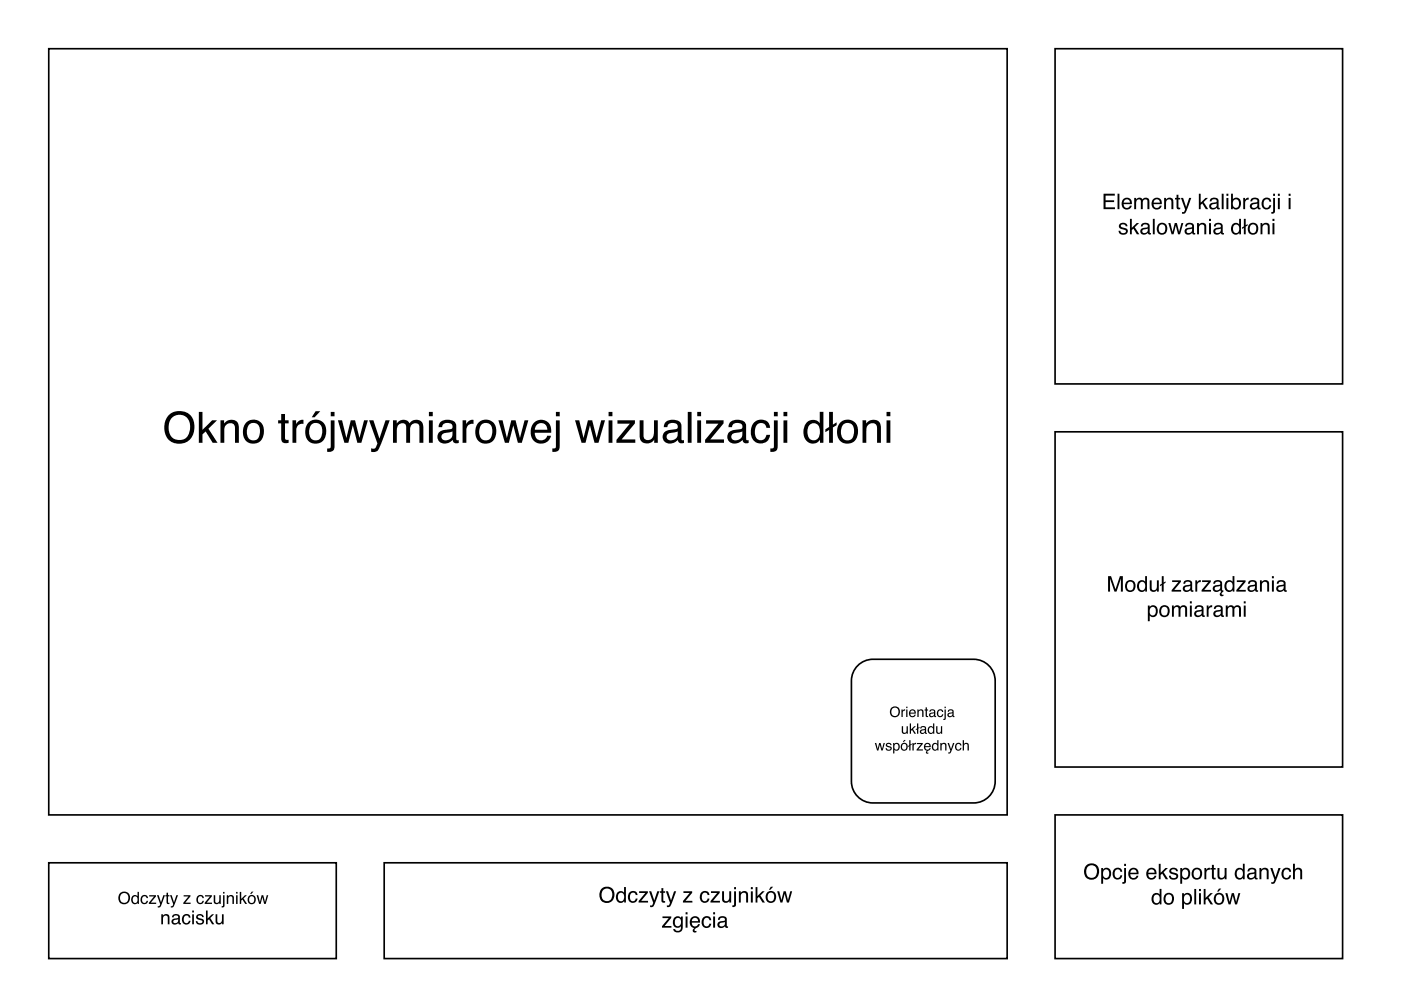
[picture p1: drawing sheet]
<svg xmlns="http://www.w3.org/2000/svg" width="297mm" height="210mm" viewBox="0 0 297 210" stroke-linecap="round" stroke-linejoin="round" font-family="sans-serif">
<path d="M10.3 10.3h203.2v162.6h-203.2z" fill="none" stroke="#000" stroke-width=".35"/>
<path d="M35.8 88.1a3.2 3.2 0 0 1 3.8-.5 3.2 3.2 0 0 1 1.6 3.5 3.2 3.2 0 0 1-3.7 3 3.2 3.2 0 0 1-2.6-3.9l.4-1.4zM36.4 88.7a3.2 3.2 0 0 0 .5 4.4 2.27 2.27 0 0 0 3.4-2.1 2.33 2.33 0 0 0-1.1-2.7 2.33 2.33 0 0 0-2.8 .4zM42.2 87.4h.7v3.8l2.1-2h1l-1.8 1.8 1.9 3h-1l-1.5-2.5-.7 .7v1.8h-.7zM46.7 89.2h.8v.6a1.78 1.78 0 0 1 3 .2l.1 4h-.8v-3.1a1.1 1.1 0 0 0-.9-1.1 1.1 1.1 0 0 0-1.2 .8l-.1 3.4h-.9zM52.9 90a2.39 2.39 0 0 0 .2 3.3 1.39 1.39 0 0 0 2-1.5 1.53 1.53 0 0 0-.4-1.6 1.53 1.53 0 0 0-1.6-.3zM52.1 89.7a2.26 2.26 0 0 1 2.8-.4 2.26 2.26 0 0 1 1 2.6 2.26 2.26 0 0 1-2.6 2.2 2.26 2.26 0 0 1-1.8-2.9l.2-.8zM59.6 87.8h.8v1.4h.8v.6h-.8v3.1a.64 .64 0 0 0 .8 .4v.7a1.06 1.06 0 0 1-1.6-1v-3.2h-.6v-.6h.6zM62 89.2h.8v.8a1.4 1.4 0 0 1 1.5-.9v.8a1.23 1.23 0 0 0-1.5 1.3v2.8h-.8zM66.1 90a2.39 2.39 0 0 0 .2 3.3 1.39 1.39 0 0 0 2-1.5 1.53 1.53 0 0 0-.3-1.6 1.53 1.53 0 0 0-1.7-.3zM65.3 89.7a2.26 2.26 0 0 1 2.8-.4 2.26 2.26 0 0 1 1 2.6 2.26 2.26 0 0 1-2.6 2.2 2.26 2.26 0 0 1-1.8-2.9l.2-.8zM66.9 87.2h1l-1.2 1.3h-.6zM70.1 87.4h.8v.9h-.8zM70.1 89.2h.8v5.5a1.17 1.17 0 0 1-1.5 1.2v-.7l.6-.1 .1-.3zM71.6 89.2h.9l.9 3.7 1-3.7h.9l.9 3.7 1-3.7h.8l-1.4 4.8h-.8l-1-3.7-.9 3.7h-.9zM78.3 89.2h.9l1.2 3.9 1.3-3.9h.9l-1.3 3.7a5.6 5.6 0 0 1-1.5 2.9h-1.1v-.7a.81 .81 0 0 0 1.2-.7l.1-.3zM83.3 89.2h.8v.6a1.56 1.56 0 0 1 2.7 0 1.58 1.58 0 0 1 1.9-.7 1.58 1.58 0 0 1 1.1 1.7v3.2h-.9v-3.4a.98 .98 0 0 0-1.1-.8 .98 .98 0 0 0-.8 1l-.1 3.2h-.8v-3.2a.93 .93 0 0 0-.6-1 .93 .93 0 0 0-1.2 .6l-.2 .6v3h-.8zM90.9 89.2h.9v4.8h-.9zM90.9 87.4h.9v.9h-.9zM93.7 92.2a.87 .87 0 0 0 .2 1.1 .87 .87 0 0 0 1.1 0 1.39 1.39 0 0 0 .9-1.8l-1.8 .4zM93.3 89.6a2.43 2.43 0 0 1 3.3 .2l.1 .6v2.8l.2 .2h.4v.6a.85 .85 0 0 1-1.3-.7 1.82 1.82 0 0 1-3.2-.3 1.46 1.46 0 0 1 1.4-1.8l1.3-.1a.68 .68 0 0 0 .4-.9 .68 .68 0 0 0-.7-.4 1.02 1.02 0 0 0-1.5 .8h-.7zM98.1 89.2h.7v.8a1.4 1.4 0 0 1 1.6-.9l-.1 .8a1.23 1.23 0 0 0-1.4 1.3v2.8h-.8zM102.1 90a2.39 2.39 0 0 0 .3 3.3 1.39 1.39 0 0 0 2-1.5 1.53 1.53 0 0 0-.4-1.6 1.53 1.53 0 0 0-1.6-.3zM101.4 89.7a2.26 2.26 0 0 1 2.7-.4 2.26 2.26 0 0 1 1.1 2.6 2.26 2.26 0 0 1-2.6 2.2 2.26 2.26 0 0 1-1.8-2.9l.2-.8zM105.7 89.2h.8l1 3.7 .9-3.7h.9l.9 3.7 1-3.7h.8l-1.4 4.8h-.8l-1-3.7-.9 3.7h-.9zM113.1 89.8a2.19 2.19 0 0 1 2.7-.5 2.19 2.19 0 0 1 1.1 2.5h-3.5a1.36 1.36 0 0 0 1 1.6 1.36 1.36 0 0 0 1.6-.9h.8a2.23 2.23 0 0 1-2.8 1.5 2.23 2.23 0 0 1-1.5-2.8l.2-.8zM113.8 90.2l-.4 1h2.7a1.31 1.31 0 0 0-.8-1.3 1.31 1.31 0 0 0-1.5 .3zM117.9 87.4h.8v.9h-.8zM117.9 89.2h.8v5.5a1.17 1.17 0 0 1-1.6 1.2v-.7l.7-.1 .1-.3zM121.9 89.2h.9l.9 3.7 1-3.7h.9l.9 3.7 1-3.7h.8l-1.4 4.8h-.8l-1-3.7-1 3.7h-.8zM129 89.2h.8v4.8h-.8zM129 87.4h.8v.9h-.8zM130.9 89.2h3.7v.6l-2.8 3.4h2.9v.8h-4v-.7l2.8-3.4h-2.6zM135.6 89.2h.8v3.1a1.07 1.07 0 0 0 1.1 1.1 1.07 1.07 0 0 0 1.1-1l.1-3.2h.8v4.8h-.8v-.8a1.69 1.69 0 0 1-1.6 .9 1.69 1.69 0 0 1-1.4-1.1zM141.5 92.2a.87 .87 0 0 0 .1 1.1 .87 .87 0 0 0 1.1 0 1.39 1.39 0 0 0 1-1.8l-1.8 .4zM141.1 89.6a2.43 2.43 0 0 1 3.3 .2l.1 .6v2.8l.1 .2h.4v.6a.85 .85 0 0 1-1.3-.7 1.82 1.82 0 0 1-3.2-.3 1.46 1.46 0 0 1 1.5-1.8l1.3-.1a.68 .68 0 0 0 .4-.9 .68 .68 0 0 0-.8-.4 1.02 1.02 0 0 0-1.4 .8h-.8zM145.8 87.4h.8v6.6h-.8zM147.8 89.2h.8v4.8h-.8zM147.8 87.4h.8v.9h-.8zM149.7 89.2h3.7v.6l-2.8 3.4h2.9v.8h-4v-.7l2.8-3.4h-2.6zM155.2 92.2a.87 .87 0 0 0 .1 1.1 .87 .87 0 0 0 1.2 0 1.39 1.39 0 0 0 .9-1.8l-1.8 .4zM154.8 89.6a2.43 2.43 0 0 1 3.3 .2l.1 .6v2.8l.1 .2h.4v.6a.85 .85 0 0 1-1.3-.7 1.82 1.82 0 0 1-3.2-.3 1.46 1.46 0 0 1 1.5-1.8l1.3-.1a.68 .68 0 0 0 .4-.9 .68 .68 0 0 0-.8-.4 1.02 1.02 0 0 0-1.4 .8h-.8zM159.8 89.7a1.97 1.97 0 0 1 2.1-.6 1.97 1.97 0 0 1 1.4 1.7h-.8a1.21 1.21 0 0 0-1.3-1 1.21 1.21 0 0 0-1.1 1.2 1.7 1.7 0 0 0 1.2 2.4 1.21 1.21 0 0 0 1.2-1.1h.8a2.07 2.07 0 0 1-2.4 1.8 2.07 2.07 0 0 1-1.7-2.4l.2-1.3zM164.1 87.4h.8v.9h-.8zM164.1 89.2h.8v5.5a1.17 1.17 0 0 1-1.6 1.2v-.7l.7-.1 .1-.3zM166.1 89.2h.8v4.8h-.8zM166.1 87.4h.8v.9h-.8zM171.8 90a2.32 2.32 0 0 0 .1 3.3 1.42 1.42 0 0 0 1.5-.3 1.42 1.42 0 0 0 .4-1.4 1.36 1.36 0 0 0-.5-1.5 1.36 1.36 0 0 0-1.5-.1zM171.1 89.6a1.81 1.81 0 0 1 2.7 .2v-2.4h.8v6.6h-.7v-.7a1.92 1.92 0 0 1-2.2 .7 1.92 1.92 0 0 1-1.3-1.9l.1-1.6zM175.8 87.4h.8v2.7l.8-.5v.6l-.8 .5v3.3h-.8v-2.8l-.8 .5v-.6l.8-.5zM178.8 90a2.39 2.39 0 0 0 .3 3.3 1.39 1.39 0 0 0 2-1.5 1.53 1.53 0 0 0-.4-1.6 1.53 1.53 0 0 0-1.6-.3zM178.1 89.7a2.26 2.26 0 0 1 2.7-.4 2.26 2.26 0 0 1 1.1 2.6 2.26 2.26 0 0 1-2.6 2.2 2.26 2.26 0 0 1-1.8-2.9l.2-.8zM182.9 89.2h.7v.6a1.78 1.78 0 0 1 3.1 .2l.1 4h-.8v-3.1a1.1 1.1 0 0 0-1-1.1 1.1 1.1 0 0 0-1.2 .8l-.1 3.4h-.8zM188 89.2h.8v4.8h-.8zM188 87.4h.8v.9h-.8z" fill="#000"/>
<path d="M223.7 10.3h61v71.2h-61z" fill="#fff"/>
<path d="M223.7 10.3h61v71.2h-61z" fill="none" stroke="#000" stroke-width=".35"/>
<g fill="#000">
<path d="M234 41.1h2.4v.4h-2v1h1.8v.4h-1.8v1.1h2v.4h-2.4zM236.9 41.1h.4v3.3h-.4zM238.1 42.3a1.1 1.1 0 0 1 1.4-.2 1.1 1.1 0 0 1 .5 1.2h-1.8a.68 .68 0 0 0 .5 .8 .68 .68 0 0 0 .9-.5h.4a1.15 1.15 0 0 1-1.6 .8 1.15 1.15 0 0 1-.5-1.7zM238.4 42.5l-.2 .5h1.4a.66 .66 0 0 0-.4-.7 .66 .66 0 0 0-.8 .2zM240.5 42h.4v.3a.78 .78 0 0 1 1.3 0 .79 .79 0 0 1 1-.4 .79 .79 0 0 1 .5 .9v1.6h-.4v-1.7a.51 .51 0 0 0-.7-.4 .51 .51 0 0 0-.3 .7v1.4h-.4v-1.6a.53 .53 0 0 0-.7-.5 .53 .53 0 0 0-.3 .8v1.3h-.4zM244.5 42.3a1.1 1.1 0 0 1 1.3-.2 1.1 1.1 0 0 1 .5 1.2h-1.7a.68 .68 0 0 0 .5 .8 .68 .68 0 0 0 .8-.5h.4a1.15 1.15 0 0 1-1.6 .8 1.15 1.15 0 0 1-.5-1.7zM244.8 42.5l-.2 .5h1.3a.66 .66 0 0 0-.4-.7 .66 .66 0 0 0-.7 .2zM246.8 42h.4v.3a.85 .85 0 0 1 1-.3 .85 .85 0 0 1 .6 .8v1.6h-.4v-1.5a.59 .59 0 0 0-.8-.6 .59 .59 0 0 0-.4 .8v1.3h-.4zM249.4 41.3h.5v.7h.3v.3h-.3v1.6v.1l.3 .1v.3a.57 .57 0 0 1-.8-.5v-1.6h-.3v-.3h.3zM250.4 42h.4l.7 1.9 .6-1.9h.5l-.6 1.6a3 3 0 0 1-.9 1.7h-.5v-.3h.4l.3-.6zM254.2 41.1h.4v1.9l1-1h.5l-.9 .9 1 1.5h-.6l-.7-1.2-.3 .3v.9h-.4zM256.8 43.5a.57 .57 0 0 0 .6 .6 .57 .57 0 0 0 .6-.6v-.3zM256.6 42.2a1.03 1.03 0 0 1 1.8 .4v1.4l.2 .1v.3a.45 .45 0 0 1-.6-.3 .82 .82 0 0 1-1.2 .3 .82 .82 0 0 1-.2-1.2l1.3-.4a.54 .54 0 0 0-.5-.6 .54 .54 0 0 0-.5 .5h-.4zM259 41.1h.4v3.3h-.4zM260 42h.4v2.4h-.4zM260 41.1h.4v.5h-.4zM261 41.1h.4v1.2a1.03 1.03 0 0 1 1.3-.2 1.03 1.03 0 0 1 .4 1.3 .96 .96 0 0 1-.6 1 .96 .96 0 0 1-1.1-.3v.3h-.4zM261.6 42.5a.93 .93 0 0 0-.2 1 .93 .93 0 0 0 .9 .6 1.01 1.01 0 0 0-.2-1.8zM263.6 42h.4v.4l.3-.4 .5-.1-.1 .5a.62 .62 0 0 0-.7 .6v1.4h-.4zM265.5 43.5a.57 .57 0 0 0 .6 .6 .57 .57 0 0 0 .5-.6v-.3zM265.2 42.2a1.03 1.03 0 0 1 1.8 .4v1.4l.2 .1v.3a.45 .45 0 0 1-.6-.3 .82 .82 0 0 1-1.1 .3 .82 .82 0 0 1-.3-1.2l1.4-.4a.54 .54 0 0 0-.5-.6 .54 .54 0 0 0-.6 .5h-.4zM267.8 42.3a.98 .98 0 0 1 1-.4 .98 .98 0 0 1 .7 .9h-.4a.62 .62 0 0 0-.7-.5 .62 .62 0 0 0-.5 .7 .69 .69 0 0 0 .2 .9 .69 .69 0 0 0 .9-.1l.1-.3h.4a1.06 1.06 0 0 1-1.3 .9 1.06 1.06 0 0 1-.7-1.4zM269.9 41.1h.4v.5h-.4zM269.9 42h.4v2.7a.6 .6 0 0 1-.8 .6v-.3l.4-.1zM270.9 42h.4v2.4h-.4zM270.9 41.1h.4v.5h-.4zM273.2 42h.4v2.4h-.4zM273.2 41.1h.4v.5h-.4z"/>
<path d="M237.5 47.5a.96 .96 0 0 1 1.5 .5h-.3a.5 .5 0 0 0-.6-.4 .5 .5 0 0 0-.4 .5l.2 .1a1.02 1.02 0 0 1 1.2 1 1.03 1.03 0 0 1-1.1 .6 1.03 1.03 0 0 1-.8-.8h.3a.58 .58 0 0 0 .6 .5 .58 .58 0 0 0 .6-.6l-.2-.1a1.04 1.04 0 0 1-1.3-1zM239.6 46.4h.4v1.9l1-1h.5l-.9 .9 1 1.5h-.6l-.7-1.2-.3 .3v.9h-.4zM242.2 48.9a.57 .57 0 0 0 .6 .6 .57 .57 0 0 0 .6-.7v-.3zM242 47.6a1.03 1.03 0 0 1 1.8 .3v1.5h.2v.3a.45 .45 0 0 1-.6-.3 .82 .82 0 0 1-1.2 .3 .82 .82 0 0 1-.2-1.1l1.3-.5a.54 .54 0 0 0-.5-.5 .54 .54 0 0 0-.5 .5h-.4zM244.4 46.4h.4v3.3h-.4zM246 47.7a.9 .9 0 0 0-.3 1.2 .9 .9 0 0 0 1.1 .4 1.02 1.02 0 0 0-.4-1.7zM245.6 47.6a1.2 1.2 0 0 1 1.6 0 1.2 1.2 0 0 1 .1 1.6 1.16 1.16 0 0 1-1.6 .4 1.16 1.16 0 0 1-.4-1.6zM247.7 47.3h.4l.5 1.9 .5-1.9h.4l.5 1.9 .5-1.9h.4l-.7 2.4h-.4l-.5-1.8-.5 1.8h-.4zM251.6 48.9a.57 .57 0 0 0 .6 .6 .57 .57 0 0 0 .5-.7v-.3zM251.4 47.6a1.03 1.03 0 0 1 1.7 .3l.1 1.5h.2v.3a.45 .45 0 0 1-.6-.3 .82 .82 0 0 1-1.2 .3 .82 .82 0 0 1-.2-1.1l1.3-.5a.54 .54 0 0 0-.5-.5 .54 .54 0 0 0-.6 .5h-.3zM253.8 47.3h.4v.4a.85 .85 0 0 1 1-.4 .85 .85 0 0 1 .5 .9v1.5h-.4v-1.5a.59 .59 0 0 0-.7-.5 .59 .59 0 0 0-.4 .8v1.2h-.4zM256.3 47.3h.4v2.4h-.4zM256.3 46.4h.4v.5h-.4zM257.7 48.9a.57 .57 0 0 0 .6 .6 .57 .57 0 0 0 .5-.7v-.3zM257.5 47.6a1.03 1.03 0 0 1 1.7 .3v1.5h.3v.3a.45 .45 0 0 1-.6-.3 .82 .82 0 0 1-1.2 .3 .82 .82 0 0 1-.3-1.1l1.4-.5a.54 .54 0 0 0-.5-.5 .54 .54 0 0 0-.6 .5h-.3zM261.6 47.9a.87 .87 0 0 0-.2 1 .87 .87 0 0 0 1 .4 .94 .94 0 0 0 .3-1 .94 .94 0 0 0-.8-.6zM261.5 47.5l.7-.2 .5 .3v-1.2h.4v3.3h-.3v-.3a.98 .98 0 0 1-1.3 .3 .98 .98 0 0 1-.5-1.1l.1-.7zM263.7 46.4h.4v1.4l.4-.3v.3l-.4 .3v1.6h-.4v-1.4l-.4 .3v-.3l.4-.3zM265.3 47.7a.9 .9 0 0 0-.3 1.2 .9 .9 0 0 0 1.1 .4 1.02 1.02 0 0 0-.4-1.7zM264.9 47.6a1.2 1.2 0 0 1 1.6 0 1.2 1.2 0 0 1 .1 1.6 1.16 1.16 0 0 1-1.6 .4 1.16 1.16 0 0 1-.4-1.6zM267.3 47.3h.3v.4a.85 .85 0 0 1 1-.4 .85 .85 0 0 1 .6 .9v1.5h-.4v-1.5a.59 .59 0 0 0-.7-.5 .59 .59 0 0 0-.4 .8v1.2h-.4zM269.8 47.3h.4v2.4h-.4zM269.8 46.4h.4v.5h-.4z"/>
</g>
<path d="M223.7 91.6h61v71.1h-61z" fill="#fff"/>
<path d="M223.7 91.6h61v71.1h-61z" fill="none" stroke="#000" stroke-width=".35"/>
<g fill="#000">
<path d="M234.9 122.2h.7l.9 2.8 .9-2.8h.7v3.3h-.5l.1-2.7-1 2.7h-.4l-1-2.7 .1 2.7h-.5zM239.2 123.5a.9 .9 0 0 0-.3 1.2 .9 .9 0 0 0 1.2 .4 1.02 1.02 0 0 0-.5-1.7zM238.8 123.4a1.2 1.2 0 0 1 1.7 0 1.2 1.2 0 0 1 .1 1.6 1.16 1.16 0 0 1-1.6 .4 1.16 1.16 0 0 1-.4-1.6zM241.7 123.7a.87 .87 0 0 0-.2 1 .87 .87 0 0 0 1 .4 .94 .94 0 0 0 .3-1 .94 .94 0 0 0-.8-.6zM241.5 123.3l.8-.2 .5 .3v-1.2h.4v3.3h-.4v-.3a.98 .98 0 0 1-1.2 .3 .98 .98 0 0 1-.5-1.1l.1-.7zM243.8 123.1h.4v1.6a.56 .56 0 0 0 .6 .5 .56 .56 0 0 0 .5-.7v-1.4h.4v2.4h-.4v-.3a.83 .83 0 0 1-.9 .4 .83 .83 0 0 1-.6-.8zM246.3 122.2h.4v1.4l.4-.3v.3l-.4 .3v1.6h-.4v-1.4l-.4 .3v-.3l.4-.3zM248.5 123.1h1.9v.4l-1.4 1.7h1.4v.3h-2v-.3l1.4-1.7h-1.3zM251.2 124.7a.57 .57 0 0 0 .6 .6 .57 .57 0 0 0 .6-.7v-.3zM251 123.4a1.03 1.03 0 0 1 1.8 .3v1.5h.2v.3a.45 .45 0 0 1-.6-.3 .82 .82 0 0 1-1.2 .3 .82 .82 0 0 1-.2-1.1l1.3-.4a.54 .54 0 0 0-.4-.6 .54 .54 0 0 0-.6 .5h-.4zM253.4 123.1h.4v.4l.4-.3 .4-.1v.4a.62 .62 0 0 0-.8 .6v1.4h-.4zM254.9 123.1h1.8v.4l-1.4 1.7h1.5v.3h-2v-.3l1.4-1.7h-1.3zM257.6 124.7a.57 .57 0 0 0 .6 .6 .57 .57 0 0 0 .5-.7v-.3zM257.4 123.4a1.03 1.03 0 0 1 1.7 .3v1.5h.3v.3a.45 .45 0 0 1-.7-.3 .82 .82 0 0 1-1.1 .3 .82 .82 0 0 1-.3-1.1l1.4-.4a.54 .54 0 0 0-.5-.6 .54 .54 0 0 0-.6 .5h-.4zM258.7 125.8l.4-.3h.3a.38 .38 0 0 0-.4 .3 .38 .38 0 0 0 .1 .4l.3-.1v.3a.47 .47 0 0 1-.6 0 .47 .47 0 0 1-.1-.6zM260.2 123.7a.87 .87 0 0 0-.2 1 .87 .87 0 0 0 1 .4 .94 .94 0 0 0 .4-1 .94 .94 0 0 0-.9-.6zM260.1 123.3l.7-.2 .5 .3v-1.2h.4v3.3h-.3v-.3a.98 .98 0 0 1-1.3 .3 .98 .98 0 0 1-.5-1.1l.1-.7zM262.2 123.1h1.9v.4l-1.4 1.7h1.4v.3h-2v-.3l1.4-1.7h-1.3zM264.9 124.7a.57 .57 0 0 0 .6 .6 .57 .57 0 0 0 .6-.7v-.3zM264.7 123.4a1.03 1.03 0 0 1 1.8 .3v1.5h.2v.3a.45 .45 0 0 1-.6-.3 .82 .82 0 0 1-1.1 .3 .82 .82 0 0 1-.3-1.1l1.4-.4a.54 .54 0 0 0-.5-.6 .54 .54 0 0 0-.6 .5h-.4zM267.1 123.1h.4v.4a.85 .85 0 0 1 1-.4 .85 .85 0 0 1 .6 .9v1.5h-.4v-1.5a.59 .59 0 0 0-.7-.5 .59 .59 0 0 0-.5 .8v1.2h-.4zM269.7 123.1h.4v2.4h-.4zM269.7 122.2h.4v.5h-.4zM271 124.7a.57 .57 0 0 0 .6 .6 .57 .57 0 0 0 .6-.7v-.3zM270.8 123.4a1.03 1.03 0 0 1 1.8 .3v1.5h.2v.3a.45 .45 0 0 1-.6-.3 .82 .82 0 0 1-1.2 .3 .82 .82 0 0 1-.2-1.1l1.4-.4a.54 .54 0 0 0-.5-.6 .54 .54 0 0 0-.6 .5h-.4z"/>
<path d="M244 128.9a1.02 1.02 0 0 0 .4 1.7 .96 .96 0 0 0 .7-.9 .96 .96 0 0 0-.7-.9zM243.4 128.5h.4v.3a.97 .97 0 0 1 1.1-.3 .97 .97 0 0 1 .6 1.1 1 1 0 0 1-.5 1.2 1 1 0 0 1-1.2-.2v1.2h-.4zM246.5 128.9a.9 .9 0 0 0-.3 1.1 .9 .9 0 0 0 1.1 .5 1.02 1.02 0 0 0-.4-1.8zM246.1 128.7a1.2 1.2 0 0 1 1.6 0 1.2 1.2 0 0 1 .1 1.7 1.16 1.16 0 0 1-1.6 .4 1.16 1.16 0 0 1-.4-1.6zM248.5 128.5h.4v.3a.78 .78 0 0 1 1.3 0 .79 .79 0 0 1 1-.4 .79 .79 0 0 1 .5 .9v1.6h-.4v-1.7a.51 .51 0 0 0-.7-.4 .51 .51 0 0 0-.3 .7v1.4h-.4v-1.6a.53 .53 0 0 0-.7-.5 .53 .53 0 0 0-.3 .8v1.3h-.4zM252.3 128.5h.4v2.4h-.4zM252.3 127.6h.4v.4h-.4zM253.6 130a.57 .57 0 0 0 .6 .6 .57 .57 0 0 0 .6-.6v-.4zM253.4 128.7a1.03 1.03 0 0 1 1.8 .4v1.4l.2 .1v.3a.45 .45 0 0 1-.6-.4 .82 .82 0 0 1-1.1 .4 .82 .82 0 0 1-.3-1.2l1.4-.4a.54 .54 0 0 0-.5-.6 .54 .54 0 0 0-.6 .5h-.4zM255.8 128.5h.4v.4l.4-.4 .4-.1v.4a.62 .62 0 0 0-.8 .7v1.4h-.4zM257.7 130a.57 .57 0 0 0 .6 .6 .57 .57 0 0 0 .5-.6v-.4zM257.5 128.7a1.03 1.03 0 0 1 1.7 .4v1.4l.3 .1v.3a.45 .45 0 0 1-.6-.4 .82 .82 0 0 1-1.2 .4 .82 .82 0 0 1-.3-1.2l1.4-.4a.54 .54 0 0 0-.5-.6 .54 .54 0 0 0-.6 .5h-.3zM259.9 128.5h.4v.3a.78 .78 0 0 1 1.3 0 .79 .79 0 0 1 1-.4 .79 .79 0 0 1 .5 .9v1.6h-.4v-1.7a.51 .51 0 0 0-.6-.4 .51 .51 0 0 0-.4 .7v1.4h-.4v-1.6a.53 .53 0 0 0-.7-.5 .53 .53 0 0 0-.3 .8v1.3h-.4zM263.7 128.5h.4v2.4h-.4zM263.7 127.6h.4v.4h-.4z"/>
</g>
<path d="M10.3 183.1h61v20.3h-61z" fill="#fff"/>
<path d="M10.3 183.1h61v20.3h-61z" fill="none" stroke="#000" stroke-width=".35"/>
<g fill="#000">
<path d="M25.5 189.4a1.33 1.33 0 0 1 2.1 .9 1.33 1.33 0 0 1-1.6 1.5 1.41 1.41 0 0 1-.5-2.4zM25.7 189.7a1.02 1.02 0 0 0-.1 1.4 1.02 1.02 0 0 0 1.3 .3 1.01 1.01 0 0 0 .2-1.4 1.01 1.01 0 0 0-1.4-.3zM28.3 190.3a.64 .64 0 0 0-.1 .9 .64 .64 0 0 0 .8 .2 .64 .64 0 0 0 .1-.9 .64 .64 0 0 0-.8-.2zM28.2 190l.6-.1 .4 .3v-1h.3v2.6h-.3v-.3a.81 .81 0 0 1-1.1 .2 .81 .81 0 0 1-.3-1.1zM30 190.1a.76 .76 0 0 1 .8-.2 .76 .76 0 0 1 .6 .6h-.3a.51 .51 0 0 0-.7-.3 .51 .51 0 0 0-.3 .7 .49 .49 0 0 0 .4 .7 .49 .49 0 0 0 .6-.5h.3a.84 .84 0 0 1-1.1 .7 .84 .84 0 0 1-.5-1.2zM31.6 189.9h1.5v.3l-1.1 1.3h1.1v.3h-1.5v-.3l1.1-1.3h-1.1zM33.3 189.9h.3l.5 1.5 .5-1.5h.4l-.8 2a.6 .6 0 0 1-.7 .6l-.1-.3h.4l.2-.4zM35.3 189.4h.3v.5h.3v.3h-.3v1.2l.3 .1v.3a.44 .44 0 0 1-.6-.4v-1.2h-.2v-.3h.2zM36 189.9h.4l.5 1.5 .5-1.5h.3l-.7 2a.6 .6 0 0 1-.7 .6l-.1-.3h.3l.2-.4zM38.9 189.9h1.5v.3l-1.1 1.3h1.1v.3h-1.5v-.3l1.1-1.3h-1.1zM41.9 190.1a.76 .76 0 0 1 .8-.2 .76 .76 0 0 1 .5 .6h-.3a.51 .51 0 0 0-.7-.3 .51 .51 0 0 0-.2 .7 .49 .49 0 0 0 .3 .7 .49 .49 0 0 0 .6-.5h.3a.84 .84 0 0 1-1.1 .7 .84 .84 0 0 1-.4-1.2zM43.5 189.9h1.4v.3l-1.1 1.3h1.2v.3h-1.6v-.3l1.1-1.3h-1zM45.3 189.9h.3v1.3a.47 .47 0 0 0 .7 .3 .47 .47 0 0 0 .2-.7v-.9h.3v1.9h-.3v-.3a.64 .64 0 0 1-.7 .3 .64 .64 0 0 1-.5-.6zM47.3 189.2h.3v.4h-.3zM47.3 189.9h.3v2.2a.47 .47 0 0 1-.6 .4v-.2l.3-.1zM48.1 189.9h.3v.3a.65 .65 0 0 1 .8-.3 .65 .65 0 0 1 .4 .7v1.2h-.3v-1.2a.46 .46 0 0 0-.6-.4 .46 .46 0 0 0-.3 .6v1h-.3zM50.1 189.9h.3v1.9h-.3zM50.1 189.2h.3v.4h-.3zM50.8 189.2h.3v1.5l.8-.8h.4l-.7 .7 .8 1.2h-.4l-.6-1-.3 .3v.7h-.3zM53.1 190.2a.67 .67 0 0 0-.3 1 .67 .67 0 0 0 1 .1 .67 .67 0 0 0 .1-.8 .67 .67 0 0 0-.8-.3zM52.7 190.1a.92 .92 0 0 1 1.3 .2 .92 .92 0 0 1 0 1.2 .92 .92 0 0 1-1.3 .1l-.2-.7zM53.4 189.2h.3l-.4 .5h-.3zM54.4 189.9h.3l.4 1.5 .4-1.5h.3l.4 1.5 .4-1.5h.3l-.6 1.9h-.3l-.4-1.5-.3 1.5h-.4z"/>
<path d="M34.2 194h.3v.3a.75 .75 0 0 1 .9-.4 .75 .75 0 0 1 .5 .8v1.4h-.3v-1.3a.53 .53 0 0 0-.7-.5 .53 .53 0 0 0-.3 .7v1.1h-.4zM36.8 195.4a.51 .51 0 0 0 .5 .5 .51 .51 0 0 0 .5-.6v-.3zM36.6 194.2a.92 .92 0 0 1 1.5 .3v1.3h.3v.3a.4 .4 0 0 1-.6-.3 .71 .71 0 0 1-1.1 .3 .71 .71 0 0 1 0-1.1l1.1-.3a.48 .48 0 0 0-.5-.5 .48 .48 0 0 0-.5 .4h-.3zM38.8 194.2a.87 .87 0 0 1 1-.3 .87 .87 0 0 1 .6 .8h-.4a.59 .59 0 0 0-.7-.4 .59 .59 0 0 0-.3 .8 .56 .56 0 0 0 .4 .7 .56 .56 0 0 0 .6-.4h.4a.96 .96 0 0 1-1.3 .7 .96 .96 0 0 1-.5-1.3zM40.7 194h.4v2.1h-.4zM40.7 193.2h.4v.4h-.4zM41.8 194.1a.86 .86 0 0 1 1.4 .5h-.3a.45 .45 0 0 0-.5-.4 .45 .45 0 0 0-.4 .4l.2 .2a.91 .91 0 0 1 1 .9 .92 .92 0 0 1-.9 .5 .92 .92 0 0 1-.8-.8h.4a.52 .52 0 0 0 .5 .5 .52 .52 0 0 0 .5-.5l-.1-.1a1.07 1.07 0 0 1-1.2-.9zM43.7 193.2h.3v1.7l.9-.9h.5l-.8 .8 .8 1.3h-.4l-.7-1.1-.3 .3v.8h-.3zM45.7 194h.4v1.4a.5 .5 0 0 0 .6 .4 .5 .5 0 0 0 .4-.6v-1.2h.3v2.1h-.3v-.3a.74 .74 0 0 1-.8 .3 .74 .74 0 0 1-.6-.7z"/>
</g>
<path d="M81.5 183.1h132v20.3h-132z" fill="#fff"/>
<path d="M81.5 183.1h132v20.3h-132z" fill="none" stroke="#000" stroke-width=".35"/>
<g fill="#000">
<path d="M127.6 188.5a1.69 1.69 0 0 1 2.2 .1 1.69 1.69 0 0 1 .3 2.2 1.64 1.64 0 0 1-2.2 .6 1.64 1.64 0 0 1-.7-2.2zM127.9 188.9a1.33 1.33 0 0 0-.3 1.6 1.33 1.33 0 0 0 1.6 .6 1.43 1.43 0 0 0 .6-1.5 1.43 1.43 0 0 0-1.1-1.1zM131.2 189.6a.87 .87 0 0 0-.2 1.1 .87 .87 0 0 0 1 .4 .94 .94 0 0 0 .3-1 .94 .94 0 0 0-.8-.7zM131.1 189.2l.7-.1 .5 .3v-1.2h.4v3.3h-.4v-.3a.98 .98 0 0 1-1.2 .3 .98 .98 0 0 1-.5-1.2l.1-.6zM133.4 189.4a.98 .98 0 0 1 1.1-.3 .98 .98 0 0 1 .7 .8h-.4a.62 .62 0 0 0-.7-.5 .62 .62 0 0 0-.5 .7 .69 .69 0 0 0 .1 1 .69 .69 0 0 0 1-.2l.1-.3h.4a1.06 1.06 0 0 1-1.4 .9 1.06 1.06 0 0 1-.7-1.4zM135.5 189.1h1.9v.3l-1.5 1.7h1.5v.4h-2v-.3l1.4-1.7h-1.3zM137.6 189.1h.5l.6 1.9 .7-1.9h.4l-.6 1.6a3 3 0 0 1-.9 1.7h-.5v-.3h.4l.3-.5zM140.2 188.4h.4v.7h.4v.3h-.4v1.6l.1 .2h.3v.3a.57 .57 0 0 1-.8-.5v-1.6h-.3v-.3h.3zM141.2 189.1h.4l.7 1.9 .6-1.9h.5l-.6 1.6a3 3 0 0 1-1 1.7h-.4v-.3h.4l.3-.5zM144.9 189.1h1.9v.3l-1.5 1.7h1.5v.4h-2v-.3l1.4-1.7h-1.3zM148.7 189.4a.98 .98 0 0 1 1-.3 .98 .98 0 0 1 .7 .8h-.4a.62 .62 0 0 0-.7-.5 .62 .62 0 0 0-.5 .7 .69 .69 0 0 0 .2 1 .69 .69 0 0 0 .9-.2l.1-.3h.4a1.06 1.06 0 0 1-1.3 .9 1.06 1.06 0 0 1-.7-1.4zM150.7 189.1h1.9v.3l-1.4 1.7h1.4v.4h-2v-.3l1.5-1.7h-1.4zM153.1 189.1h.4v1.6a.56 .56 0 0 0 .7 .5 .56 .56 0 0 0 .4-.7v-1.4h.4v2.4h-.4v-.4a.83 .83 0 0 1-.9 .4 .83 .83 0 0 1-.6-.8zM155.6 188.2h.4v.5h-.4zM155.6 189.1h.4v2.7a.6 .6 0 0 1-.7 .6v-.3l.3-.1zM156.7 189.1h.3v.3a.85 .85 0 0 1 1-.3 .85 .85 0 0 1 .6 .9v1.5h-.4v-1.5a.59 .59 0 0 0-.7-.6 .59 .59 0 0 0-.4 .8v1.3h-.4zM159.2 189.1h.4v2.4h-.4zM159.2 188.2h.4v.5h-.4zM160.2 188.2h.4v1.9l1-1h.5l-.9 .9 1 1.5h-.5l-.8-1.2-.3 .3v.9h-.4zM163 189.5a.9 .9 0 0 0-.3 1.2 .9 .9 0 0 0 1.2 .4 1.02 1.02 0 0 0-.5-1.7zM162.6 189.4a1.2 1.2 0 0 1 1.7 0 1.2 1.2 0 0 1 .1 1.6 1.16 1.16 0 0 1-1.6 .4 1.16 1.16 0 0 1-.4-1.6zM163.4 188.1h.5l-.6 .7h-.3zM164.8 189.1h.4l.5 1.9 .4-1.9h.5l.5 1.9 .5-1.9h.4l-.7 2.4h-.5l-.4-1.9-.5 1.9h-.4z"/>
<path d="M140.5 194.4h1.8v.4l-1.4 1.7h1.5v.3h-2v-.3l1.4-1.7h-1.3zM143 194.7a.9 .9 0 0 1 1.4 .1v-.3h.4v2.1a1.04 1.04 0 0 1-.8 1.2 1.04 1.04 0 0 1-1.3-.7h.4a.69 .69 0 0 0 1 .3 .69 .69 0 0 0 .3-.9 1.02 1.02 0 0 1-1.4 .2 1.02 1.02 0 0 1-.3-1.3zM143.3 194.9a.99 .99 0 0 0 .4 1.6 .92 .92 0 0 0 .7-.8 .92 .92 0 0 0-.7-1zM145.4 194.4h.4v2.4h-.4zM145.4 193.5h.4v.5h-.4zM146.6 194.7a1.1 1.1 0 0 1 1.3-.2 1.1 1.1 0 0 1 .5 1.3h-1.7a.68 .68 0 0 0 .5 .7 .68 .68 0 0 0 .8-.4h.4a1.15 1.15 0 0 1-1.6 .7 1.15 1.15 0 0 1-.5-1.6zM146.9 194.9l-.2 .5h1.3a.66 .66 0 0 0-.4-.6 .66 .66 0 0 0-.7 .1zM147 197.1l.3-.2h.3a.38 .38 0 0 0-.3 .2 .38 .38 0 0 0 .1 .4h.3v.3a.47 .47 0 0 1-.7 0 .47 .47 0 0 1 0-.7zM149.1 194.7a.98 .98 0 0 1 1-.3 .98 .98 0 0 1 .7 .8h-.4a.62 .62 0 0 0-.7-.5 .62 .62 0 0 0-.5 .8 .69 .69 0 0 0 .2 .9 .69 .69 0 0 0 .9-.1l.1-.3h.4a1.06 1.06 0 0 1-1.4 .9 1.06 1.06 0 0 1-.6-1.5zM151.2 194.4h.4v2.4h-.4zM151.2 193.5h.4v.5h-.4zM152.6 196a.57 .57 0 0 0 .6 .6 .57 .57 0 0 0 .5-.7v-.3zM152.4 194.7a1.03 1.03 0 0 1 1.7 .3v1.5h.3v.3a.45 .45 0 0 1-.7-.3 .82 .82 0 0 1-1.1 .3 .82 .82 0 0 1-.3-1.1l1.4-.4a.54 .54 0 0 0-.5-.6 .54 .54 0 0 0-.6 .5h-.4z"/>
</g>
<path d="M181.6 141.5a4.6 4.6 0 0 1 3.5-1.6h21.3a4.6 4.6 0 0 1 4.6 4.5v21.4a4.6 4.6 0 0 1-4.6 4.6h-21.3a4.6 4.6 0 0 1-4.6-4.6v-21.4a4.6 4.6 0 0 1 1.1-2.9z" fill="#fff"/>
<path d="M181.6 141.5a4.6 4.6 0 0 1 3.5-1.6h21.3a4.6 4.6 0 0 1 4.6 4.5v21.4a4.6 4.6 0 0 1-4.6 4.6h-21.3a4.6 4.6 0 0 1-4.6-4.6v-21.4a4.6 4.6 0 0 1 1.1-2.9z" fill="none" stroke="#000" stroke-width=".35"/>
<g fill="#000">
<path d="M185.5 157.6h.3l.3 1.3 .3-1.3h.3l.3 1.3 .3-1.3h.3l-.5 1.6h-.2l-.4-1.2-.3 1.2h-.3zM188 157.7a.64 .64 0 0 1 1 .4h-.2a.34 .34 0 0 0-.4-.3 .34 .34 0 0 0-.3 .3l.1 .1a.76 .76 0 0 1 .8 .8 .69 .69 0 0 1-.7 .3 .69 .69 0 0 1-.5-.6h.2a.39 .39 0 0 0 .4 .4 .39 .39 0 0 0 .4-.4l-.1-.1a.76 .76 0 0 1-.9-.7zM189.8 158a.56 .56 0 0 0-.2 .7 .56 .56 0 0 0 .8 .2 .56 .56 0 0 0 .1-.7 .56 .56 0 0 0-.7-.2zM189.4 157.6h.2v.3a.7 .7 0 0 1 1-.1 .7 .7 0 0 1 .1 .9 .62 .62 0 0 1-.4 .6 .62 .62 0 0 1-.7-.2v.8h-.2zM191.4 158a.56 .56 0 0 0-.1 .8 .56 .56 0 0 0 .8 .1 .55 .55 0 0 0 0-.8 .55 .55 0 0 0-.7-.1zM191.2 157.8a.78 .78 0 0 1 1.1 .1 .78 .78 0 0 1-.1 1.1 .78 .78 0 0 1-1.1-.1l-.1-.7zM191.7 157h.3l-.4 .4h-.2zM192.8 157h.2v.9l.3-.1v.2l-.3 .1v1.1h-.2v-.9l-.3 .2v-.2l.3-.2zM193.5 157.6h.2v.3l.5-.3v.3h-.2l-.3 .3v1h-.2zM194.4 157.6h1.2v.3l-.9 1.1h1v.2h-1.4v-.2l1-1.1h-.9zM196.1 157.8a.73 .73 0 0 1 .9-.1 .73 .73 0 0 1 .3 .8h-1.1a.45 .45 0 0 0 .3 .5 .45 .45 0 0 0 .6-.3h.2a.78 .78 0 0 1-1.1 .5 .78 .78 0 0 1-.2-1.2zM196.3 158l-.1 .3h.9l-.3-.4zM196.4 159.4l.4-.1-.2 .3 .2 .1v.2a.31 .31 0 0 1-.4-.1 .31 .31 0 0 1 0-.4zM198 158a.55 .55 0 0 0-.1 .7 .55 .55 0 0 0 .7 .2 .55 .55 0 0 0 .1-.8 .55 .55 0 0 0-.7-.1zM197.9 157.7l.5-.1 .3 .2v-.8h.3v2.2h-.3v-.2a.73 .73 0 0 1-1 .1 .73 .73 0 0 1-.1-1.1zM199.4 157.6h.2v.3a.57 .57 0 0 1 .7-.3 .57 .57 0 0 1 .4 .6v1h-.3v-1a.39 .39 0 0 0-.5-.3 .39 .39 0 0 0-.3 .5v.8h-.2zM200.9 157.6h.3l.4 1.3 .5-1.3h.3l-.7 1.8a.53 .53 0 0 1-.7 .5v-.3h.3l.2-.3zM202.7 157.8a.65 .65 0 0 1 .7-.2 .65 .65 0 0 1 .4 .6h-.2a.44 .44 0 0 0-.6-.3 .44 .44 0 0 0-.2 .6 .42 .42 0 0 0 .3 .5 .42 .42 0 0 0 .5-.3h.2a.72 .72 0 0 1-.9 .5 .72 .72 0 0 1-.4-1zM204.1 157h.3v.9a.56 .56 0 0 1 .6-.3 .56 .56 0 0 1 .4 .6v1h-.3v-1a.39 .39 0 0 0-.4-.4 .39 .39 0 0 0-.3 .6v.8h-.3z"/>
<path d="M188.6 151a1.15 1.15 0 0 1 2.3 0 1.15 1.15 0 0 1-2.3 0zM189.2 150.4a.85 .85 0 0 0-.1 1.2 .85 .85 0 0 0 1.2 0 .85 .85 0 0 0 .1-1.2 .85 .85 0 0 0-1.2 0zM191.1 150.5h.3v.3l.5-.3v.3h-.3l-.2 .2v1.1h-.3zM192.1 150.5h.3v1.6h-.3zM192.1 149.9h.3v.3h-.3zM192.9 150.7a.73 .73 0 0 1 .9-.1 .73 .73 0 0 1 .4 .8h-1.2a.45 .45 0 0 0 .3 .5 .45 .45 0 0 0 .6-.3h.3a.78 .78 0 0 1-1.2 .5 .78 .78 0 0 1-.2-1.2zM193.1 150.9l-.1 .3h.9l-.3-.5zM194.5 150.5h.3v.3a.57 .57 0 0 1 .6-.3 .57 .57 0 0 1 .4 .6v1h-.3v-1a.39 .39 0 0 0-.5-.3 .39 .39 0 0 0-.2 .5v.8h-.3zM196.2 150.1h.3v.4h.3v.2h-.3v1.1l.3 .1v.2h-.4l-.1-.2-.1-1.2h-.2v-.2h.2zM197.3 151.6a.38 .38 0 0 0 .5 .3 .38 .38 0 0 0 .2-.6zM197.1 150.7a.71 .71 0 0 1 1.2 .2v1h.2l-.2 .3a.45 .45 0 0 0-.7 0 .49 .49 0 0 1-.6-.4 .49 .49 0 0 1 .5-.6l.5-.1a.36 .36 0 0 0-.3-.4 .36 .36 0 0 0-.4 .3h-.3zM198.8 150.7a.65 .65 0 0 1 .7-.2 .65 .65 0 0 1 .5 .6h-.3a.44 .44 0 0 0-.6-.4 .44 .44 0 0 0-.2 .7 .42 .42 0 0 0 .3 .5 .42 .42 0 0 0 .5-.3h.3a.72 .72 0 0 1-.9 .5 .72 .72 0 0 1-.5-1zM200.3 149.9h.2v.3h-.2zM200.3 150.5h.2v2l-.2 .2-.3 .1v-.3l.3-.1zM201.2 151.6a.38 .38 0 0 0 .5 .3 .38 .38 0 0 0 .2-.6zM201 150.7a.71 .71 0 0 1 1.2 .2v1h.2l-.2 .3a.45 .45 0 0 0-.7 0 .49 .49 0 0 1-.6-.4 .49 .49 0 0 1 .5-.6l.5-.1a.36 .36 0 0 0-.3-.4 .36 .36 0 0 0-.4 .3h-.3z"/>
<path d="M191.2 154.1h.3v1a.41 .41 0 0 0 .5 .4 .41 .41 0 0 0 .2-.6v-.8h.3v1.6h-.3v-.3a.55 .55 0 0 1-.6 .3 .55 .55 0 0 1-.4-.5zM192.9 153.5h.2v1.3l.7-.7h.4l-.6 .6 .6 1h-.3l-.5-.8-.3 .2v.6h-.2zM194.4 153.5h.3v.9l.3-.2v.2l-.3 .2v1.1h-.3v-.9l-.2 .1v-.2l.2-.1zM195.3 155.1a.38 .38 0 0 0 .5 .4 .38 .38 0 0 0 .2-.6zM195.2 154.3a.71 .71 0 0 1 1.2 .2v.9l.1 .1-.1 .2a.45 .45 0 0 0-.7 0 .49 .49 0 0 1-.7-.4 .49 .49 0 0 1 .5-.5l.6-.2a.36 .36 0 0 0-.4-.4 .36 .36 0 0 0-.3 .4h-.3zM197.1 154.4a.55 .55 0 0 0-.1 .8 .55 .55 0 0 0 .7 .1 .55 .55 0 0 0 .1-.7 .55 .55 0 0 0-.7-.2zM197 154.2l.5-.1 .3 .2v-.8h.3v2.2h-.3v-.2a.73 .73 0 0 1-1 0 .73 .73 0 0 1 0-1zM198.5 154.1h.3v1a.41 .41 0 0 0 .5 .4 .41 .41 0 0 0 .2-.6v-.8h.3v1.6h-.3v-.3a.55 .55 0 0 1-.6 .3 .55 .55 0 0 1-.4-.5z"/>
</g>
<path d="M223.7 172.9h61v30.5h-61z" fill="#fff"/>
<path d="M223.7 172.9h61v30.5h-61z" fill="none" stroke="#000" stroke-width=".35"/>
<g fill="#000">
<path d="M230.4 183.5a1.69 1.69 0 0 1 2.2 .1 1.69 1.69 0 0 1 .2 2.2 1.64 1.64 0 0 1-2.2 .7 1.64 1.64 0 0 1-.7-2.2zM230.6 183.9a1.33 1.33 0 0 0-.2 1.7 1.33 1.33 0 0 0 1.6 .5 1.43 1.43 0 0 0 .6-1.4 1.43 1.43 0 0 0-1.2-1.1zM234.1 184.6a1.02 1.02 0 0 0 .4 1.7 .96 .96 0 0 0 .7-.9 .96 .96 0 0 0-.7-.9zM233.5 184.2h.4v.3a.97 .97 0 0 1 1.2-.3 .97 .97 0 0 1 .5 1.1 1 1 0 0 1-.5 1.2 1 1 0 0 1-1.2-.2v1.2h-.4zM236.2 184.4a.98 .98 0 0 1 1-.3 .98 .98 0 0 1 .7 .9h-.4a.62 .62 0 0 0-.7-.5 .62 .62 0 0 0-.5 .7 .69 .69 0 0 0 .2 .9 .69 .69 0 0 0 .9-.1l.1-.3h.4a1.06 1.06 0 0 1-1.3 .9 1.06 1.06 0 0 1-.7-1.5zM238.3 183.3h.4v.4h-.4zM238.3 184.2h.4v2.7a.6 .6 0 0 1-.7 .6v-.3l.3-.2zM239.5 184.5a1.1 1.1 0 0 1 1.4-.3 1.1 1.1 0 0 1 .5 1.3h-1.8a.68 .68 0 0 0 .6 .8 .68 .68 0 0 0 .8-.5h.4a1.15 1.15 0 0 1-1.6 .7 1.15 1.15 0 0 1-.5-1.6zM239.9 184.7l-.2 .5h1.3a.66 .66 0 0 0-.4-.7 .66 .66 0 0 0-.7 .2zM243.3 184.5a1.1 1.1 0 0 1 1.4-.3 1.1 1.1 0 0 1 .5 1.3h-1.7a.68 .68 0 0 0 .5 .8 .68 .68 0 0 0 .8-.5h.4a1.15 1.15 0 0 1-1.6 .7 1.15 1.15 0 0 1-.5-1.6zM243.7 184.7l-.2 .5h1.3a.66 .66 0 0 0-.4-.7 .66 .66 0 0 0-.7 .2zM245.7 183.3h.4v1.9l1-1h.5l-.9 .9 1 1.4h-.5l-.8-1.2-.3 .4v.8h-.4zM248.1 184.3a.96 .96 0 0 1 1.6 .5h-.4a.5 .5 0 0 0-.5-.4 .5 .5 0 0 0-.5 .5l.3 .2a1.02 1.02 0 0 1 1.2 1 1.03 1.03 0 0 1-1.1 .5 1.03 1.03 0 0 1-.9-.8h.4a.58 .58 0 0 0 .6 .5 .58 .58 0 0 0 .6-.5l-.3-.2a1.04 1.04 0 0 1-1.2-1zM250.8 184.6a1.02 1.02 0 0 0 .5 1.7 .96 .96 0 0 0 .6-.9 .96 .96 0 0 0-.6-.9zM250.2 184.2h.4v.3a.97 .97 0 0 1 1.2-.3 .97 .97 0 0 1 .5 1.1 1 1 0 0 1-.4 1.2 1 1 0 0 1-1.3-.2v1.2h-.4zM253.4 184.6a.9 .9 0 0 0-.3 1.1 .9 .9 0 0 0 1.1 .5 1.02 1.02 0 0 0-.4-1.8zM253 184.4a1.2 1.2 0 0 1 1.6 0 1.2 1.2 0 0 1 .1 1.7 1.16 1.16 0 0 1-1.6 .4 1.16 1.16 0 0 1-.4-1.6zM255.4 184.2h.3v.4l.4-.4 .4-.1v.4a.62 .62 0 0 0-.7 .7v1.3h-.4zM256.9 183.5h.5v.7h.3v.3h-.3v1.5v.2h.3v.3a.57 .57 0 0 1-.8-.4v-1.6h-.3v-.3h.3zM258.1 184.2h.4v1.5a.56 .56 0 0 0 .7 .6 .56 .56 0 0 0 .4-.8l.1-1.3h.4v2.3h-.4v-.3a.83 .83 0 0 1-1 .4 .83 .83 0 0 1-.6-.8zM262.4 184.7a.87 .87 0 0 0-.2 1.1 .87 .87 0 0 0 1 .4 .94 .94 0 0 0 .3-1 .94 .94 0 0 0-.8-.7zM262.2 184.3l.8-.2 .5 .4v-1.2h.4v3.2h-.4v-.3a.98 .98 0 0 1-1.2 .3 .98 .98 0 0 1-.5-1.1l.1-.6zM264.8 185.7a.57 .57 0 0 0 .6 .6 .57 .57 0 0 0 .6-.6v-.4zM264.6 184.4a1.03 1.03 0 0 1 1.8 .4v1.4l.2 .1v.3a.45 .45 0 0 1-.6-.4 .82 .82 0 0 1-1.2 .4 .82 .82 0 0 1-.2-1.2l1.4-.4a.54 .54 0 0 0-.5-.6 .54 .54 0 0 0-.6 .5h-.4zM267 184.2h.4v.3a.85 .85 0 0 1 1-.4 .85 .85 0 0 1 .6 .9v1.5h-.4v-1.5a.59 .59 0 0 0-.8-.5 .59 .59 0 0 0-.4 .8v1.2h-.4zM269.3 184.2h.5l.6 1.9 .7-1.9h.4l-.6 1.6a3 3 0 0 1-.9 1.7h-.5v-.4h.4l.3-.5zM272 184.4a.98 .98 0 0 1 1-.3 .98 .98 0 0 1 .7 .9h-.4a.62 .62 0 0 0-.7-.5 .62 .62 0 0 0-.5 .7 .69 .69 0 0 0 .2 .9 .69 .69 0 0 0 .9-.1l.1-.3h.4a1.06 1.06 0 0 1-1.3 .9 1.06 1.06 0 0 1-.7-1.5zM274.1 183.3h.4v1.2a.84 .84 0 0 1 1-.4 .84 .84 0 0 1 .6 .9v1.5h-.4v-1.5a.59 .59 0 0 0-.7-.5 .59 .59 0 0 0-.5 .8v1.2h-.4z"/>
<path d="M244.8 190a.87 .87 0 0 0-.2 1.1 .87 .87 0 0 0 1 .4 .94 .94 0 0 0 .3-1 .94 .94 0 0 0-.8-.7zM244.6 189.6l.7-.1 .6 .3v-1.2h.4v3.3h-.4v-.3a.98 .98 0 0 1-1.2 .3 .98 .98 0 0 1-.6-1.2l.2-.6zM247.4 189.9a.9 .9 0 0 0-.3 1.2 .9 .9 0 0 0 1.1 .4 1.02 1.02 0 0 0-.4-1.7zM247 189.8a1.2 1.2 0 0 1 1.6 0 1.2 1.2 0 0 1 .2 1.6 1.16 1.16 0 0 1-1.6 .4 1.16 1.16 0 0 1-.4-1.6zM251.2 190a1.02 1.02 0 0 0 .5 1.6 .96 .96 0 0 0 .6-.9 .96 .96 0 0 0-.6-.9zM250.6 189.5h.4v.3a.97 .97 0 0 1 1.2-.3 .97 .97 0 0 1 .5 1.1 1 1 0 0 1-.4 1.2 1 1 0 0 1-1.3-.2v1.2h-.4zM253.2 188.6h.4v3.3h-.4zM254.2 189.5h.4v2.4h-.4zM254.2 188.6h.4v.5h-.4zM255.2 188.6h.4v1.9l1-1h.5l-.9 .9 1 1.5h-.5l-.8-1.2-.3 .3v.9h-.4zM258.1 189.9a.9 .9 0 0 0-.3 1.2 .9 .9 0 0 0 1.1 .4 1.02 1.02 0 0 0-.4-1.7zM257.7 189.8a1.2 1.2 0 0 1 1.6 0 1.2 1.2 0 0 1 .1 1.6 1.16 1.16 0 0 1-1.6 .4 1.16 1.16 0 0 1-.4-1.6zM258.4 188.5h.5l-.6 .7h-.3zM259.8 189.5h.4l.5 1.9 .5-1.9h.4l.5 1.9 .5-1.9h.4l-.7 2.4h-.4l-.5-1.9-.5 1.9h-.4z"/>
</g>
</svg>
